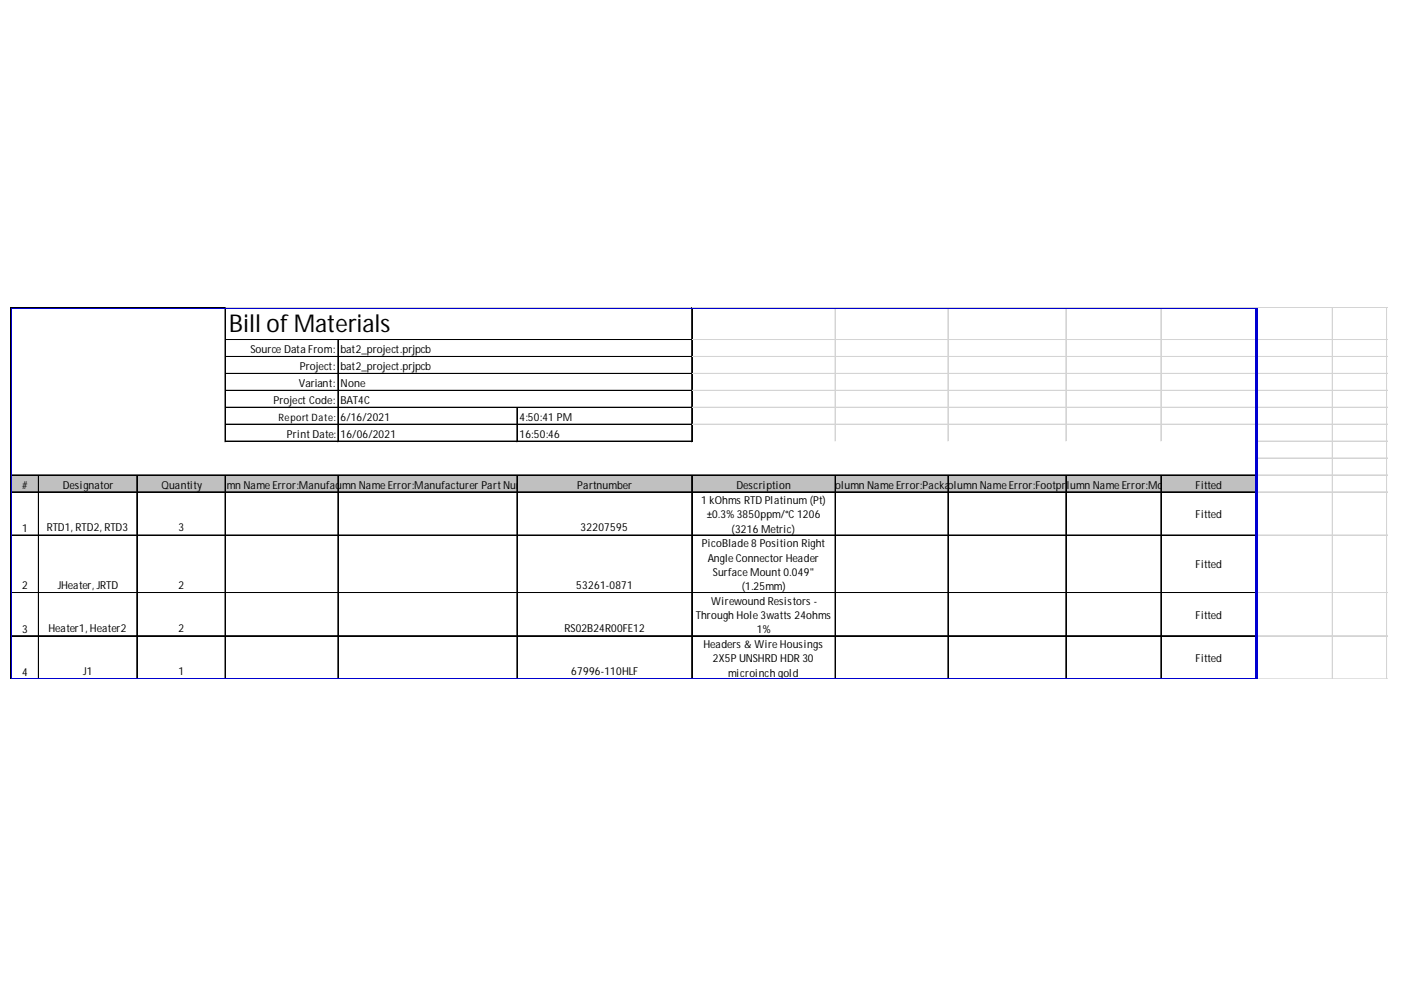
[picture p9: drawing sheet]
<svg xmlns="http://www.w3.org/2000/svg" width="297mm" height="210mm" viewBox="0 0 297 210" stroke-linecap="round" stroke-linejoin="round" font-family="sans-serif">
<defs><g id="words">
<text font-size="5.2" x="48.6" y="70.3">Bill of Materials</text>
<g font-size="2.3">
<text x="53.1" y="74.9">Source Data From:</text>
<text x="72.2" y="74.9">bat2_project.prjpcb</text>
<text x="63.4" y="82.1">Variant:</text>
<text x="63.5" y="78.5">Project:</text>
<text x="72.2" y="78.5">bat2_project.prjpcb</text>
<text x="72.2" y="82.1">None</text>
<text x="58" y="85.7">Project Code:</text>
<text x="72.2" y="89.3">6/16/2021</text>
<text x="72.2" y="85.7">BAT4C</text>
<text x="110.1" y="89.3">4:50:41 PM</text>
<text x="60.8" y="92.9">Print Date:</text>
<text x="72.2" y="92.9">16/06/2021</text>
<text x="110.1" y="92.9">16:50:46</text>
<text x="4.7" y="103.6">#</text>
<text x="13.4" y="103.6">Designator</text>
<text x="34.2" y="103.6">Quantity#Colu</text>
<text x="48.1" y="103.6">mn Name Error:Man#ufau</text>
<text x="68" y="103.6">Colc</text>
<text x="72.2" y="103.6">tmn r</text>
<text x="72.9" y="103.6">ureName Error:Manufacturer Part Number</text>
<text x="122.4" y="103.6">Partnumber</text>
<text x="148.6" y="106.9">1 kOhms RTD Platinum (Pt)</text>
<text x="156.2" y="103.6">Description</text>
<text x="174.7" y="103.6">#Column Name Error:Pac#ka</text>
<text x="199.7" y="103.6">Coge</text>
<text x="202.2" y="103.6">lumn Name Error:Foo#tCo</text>
<text x="223.8" y="103.6">pr</text>
<text x="226" y="103.6">i</text>
<text x="226.2" y="103.6">l</text>
<text x="226.7" y="103.6">nt</text>
<text x="226.9" y="103.6">umn Name Error:Mo</text>
<text x="253.5" y="103.6">Fitted</text>
<text x="4.7" y="112.8">1</text>
<text x="9.9" y="112.6">RTD1, RTD2, RTD3</text>
<text x="37.8" y="112.6">3</text>
<text x="123.1" y="112.6">32207595</text>
<text x="149.9" y="109.9">±0.3% 3850ppm/°C 1206</text>
<text x="155.1" y="113">(3216 Metric)</text>
<text x="253.5" y="109.9">Fitted</text>
<text x="148.8" y="116">PicoBlade 8 Position Right</text>
<text x="150.1" y="119.1">Angle Connector Header</text>
<text x="4.7" y="125">2</text>
<text x="12.3" y="124.8">JHeater, JRTD</text>
<text x="37.8" y="124.8">2</text>
<text x="122.2" y="124.8">53261-0871</text>
<text x="151.1" y="122.1">Surface Mount 0.049&quot;</text>
<text x="157.3" y="125.2">(1.25mm)</text>
<text x="253.5" y="120.5">Fitted</text>
<text x="147.5" y="131.3">Through Hole 3watts 24ohms</text>
<text x="150.8" y="128.2">Wirewound Resistors -</text>
<text x="253.5" y="131.3">Fitted</text>
<text x="4.7" y="134.1">3</text>
<text x="10.3" y="133.9">Heater1, Heater2</text>
<text x="37.8" y="133.9">2</text>
<text x="119.7" y="133.9">RS02B24R00FE12</text>
<text x="149.2" y="137.4">Headers &amp; Wire Housings</text>
<text x="160.5" y="134.3">1%</text>
<text x="4.7" y="143.3">4</text>
<text x="17.7" y="143.1">J1</text>
<text x="37.8" y="143.1">1</text>
<text x="121.1" y="143.1">67996-110HLF</text>
<text x="151.1" y="140.4">2X5P UNSHRD HDR 30</text>
<text x="154.4" y="143.5">microinch gold</text>
<text x="253.5" y="140.4">Fitted</text>
</g>
<text font-size="2.2" x="59" y="89.3">Report Date:</text>
</g></defs>
<path d="M2.3 100.7h264.2v3.8h-264.2z" fill="#c0c0c0"/>
<path d="M2.4 65.2h45.5M2.4 65.3h45.5" fill="none" stroke="#000" stroke-width=".21"/>
<path d="M47.9 65.2h98.7M47.9 65.3h98.7M71.6 65.2v.1" fill="none" stroke="#d4d4d4" stroke-width=".21"/>
<path d="M71.6 65.2h.2v.1h-.2z" fill="#d4d4d4"/>
<path d="M47.9 72h98.9M47.9 72.1h98.9M47.9 75.6h98.9M47.9 75.7h98.9M47.9 79.2h98.9M47.9 79.3h98.9M47.9 82.8h98.9" fill="none" stroke="#000" stroke-width=".21"/>
<path d="M109.6 65.2v.1" fill="none" stroke="#d4d4d4" stroke-width=".21"/>
<path d="M109.6 65.2h.2v.1h-.2z" fill="#d4d4d4"/>
<g fill="none" stroke="#000" stroke-width=".21">
<path d="M2.2 65.2v78.8M2.3 65.2v78.8M47.7 65.3v28.4M47.8 65.3v28.4M71.6 72.2v21.5M71.7 72.2v21.5M146.6 65.2v28.5M146.7 65.2v28.5M47.9 86.3h98.9M47.9 86.4h98.9M47.9 89.9h98.9M47.9 90h98.9"/>
<path d="M47.9 93.5h98.9M47.9 93.6h98.9M109.6 86.5v7.2M109.7 86.5v7.2M2.4 100.7h264.1M2.4 100.8h264.1M2.4 104.3h264.1M2.4 104.4h264.1M2.4 113.4h264.1M2.4 113.5h264.1M8.1 100.9v43.1M8.2 100.9v43.1"/>
<path d="M29 100.9v43.1M29.1 100.9v43.1M47.7 100.9v43.1M47.8 100.9v43.1M71.6 100.9v43.1M71.7 100.9v43.1M109.6 100.9v43.1M109.7 100.9v43.1M146.6 100.9v43.1M146.7 100.9v43.1M177 100.9v43.1M177.1 100.9v43.1"/>
<path d="M201 100.9v43.1M201.1 100.9v43.1M226 100.9v43.1M226.1 100.9v43.1M246.1 100.9v43.1M246.2 100.9v43.1M266.3 100.9v43.1M266.4 100.9v43.1M2.4 125.6h264.1M2.4 125.7h264.1M2.4 134.8h264.1M2.4 134.9h264.1"/>
<path d="M2.4 143.9h264.1M2.4 144h264.1"/>
</g>
<g fill="none" stroke="#d4d4d4" stroke-width=".21">
<path d="M146.8 65.2h147.4M146.8 65.3h147.4M146.8 72h147.4M146.8 72.1h147.4M146.8 75.6h147.4M146.8 75.7h147.4M146.8 79.2h147.4M146.8 79.3h147.4M177 65.2v28.3M177.1 65.2v28.3M201 65.2v28.3M201.1 65.2v28.3"/>
<path d="M226 65.2v28.3M226.1 65.2v28.3M246.1 65.2v28.3M246.2 65.2v28.3M266.3 65.2v28.3M266.4 65.2v28.3M282.5 65.2v78.8M282.6 65.2v78.8M294 65.2v78.8M294.1 65.2v78.8M146.8 82.8h147.4M146.8 86.3h147.4"/>
<path d="M146.8 86.4h147.4M146.8 89.9h147.4M146.8 90h147.4M266.5 93.5h27.7M266.5 93.6h27.7M266.5 97.1h27.7M266.5 97.2h27.7M266.5 100.7h27.7M266.5 100.8h27.7M266.5 104.3h27.7M266.5 104.4h27.7M266.5 113.4h27.7"/>
<path d="M266.5 113.5h27.7M266.5 125.6h27.7M266.5 125.7h27.7M266.5 134.8h27.7M266.5 134.9h27.7M266.5 143.9h27.7M266.5 144h27.7"/>
</g>
<path d="M2.3 65.4h264.3M2.4 65.3v78.7" fill="none" stroke="#0000d0" stroke-width=".23"/>
<path d="M2.3 143.9h264.3" fill="none" stroke="#0000d0" stroke-width=".25"/>
<path d="M266.1 65.3h.5v78.7h-.5z" fill="#0000d0"/>
<use href="#words"/>
</svg>
